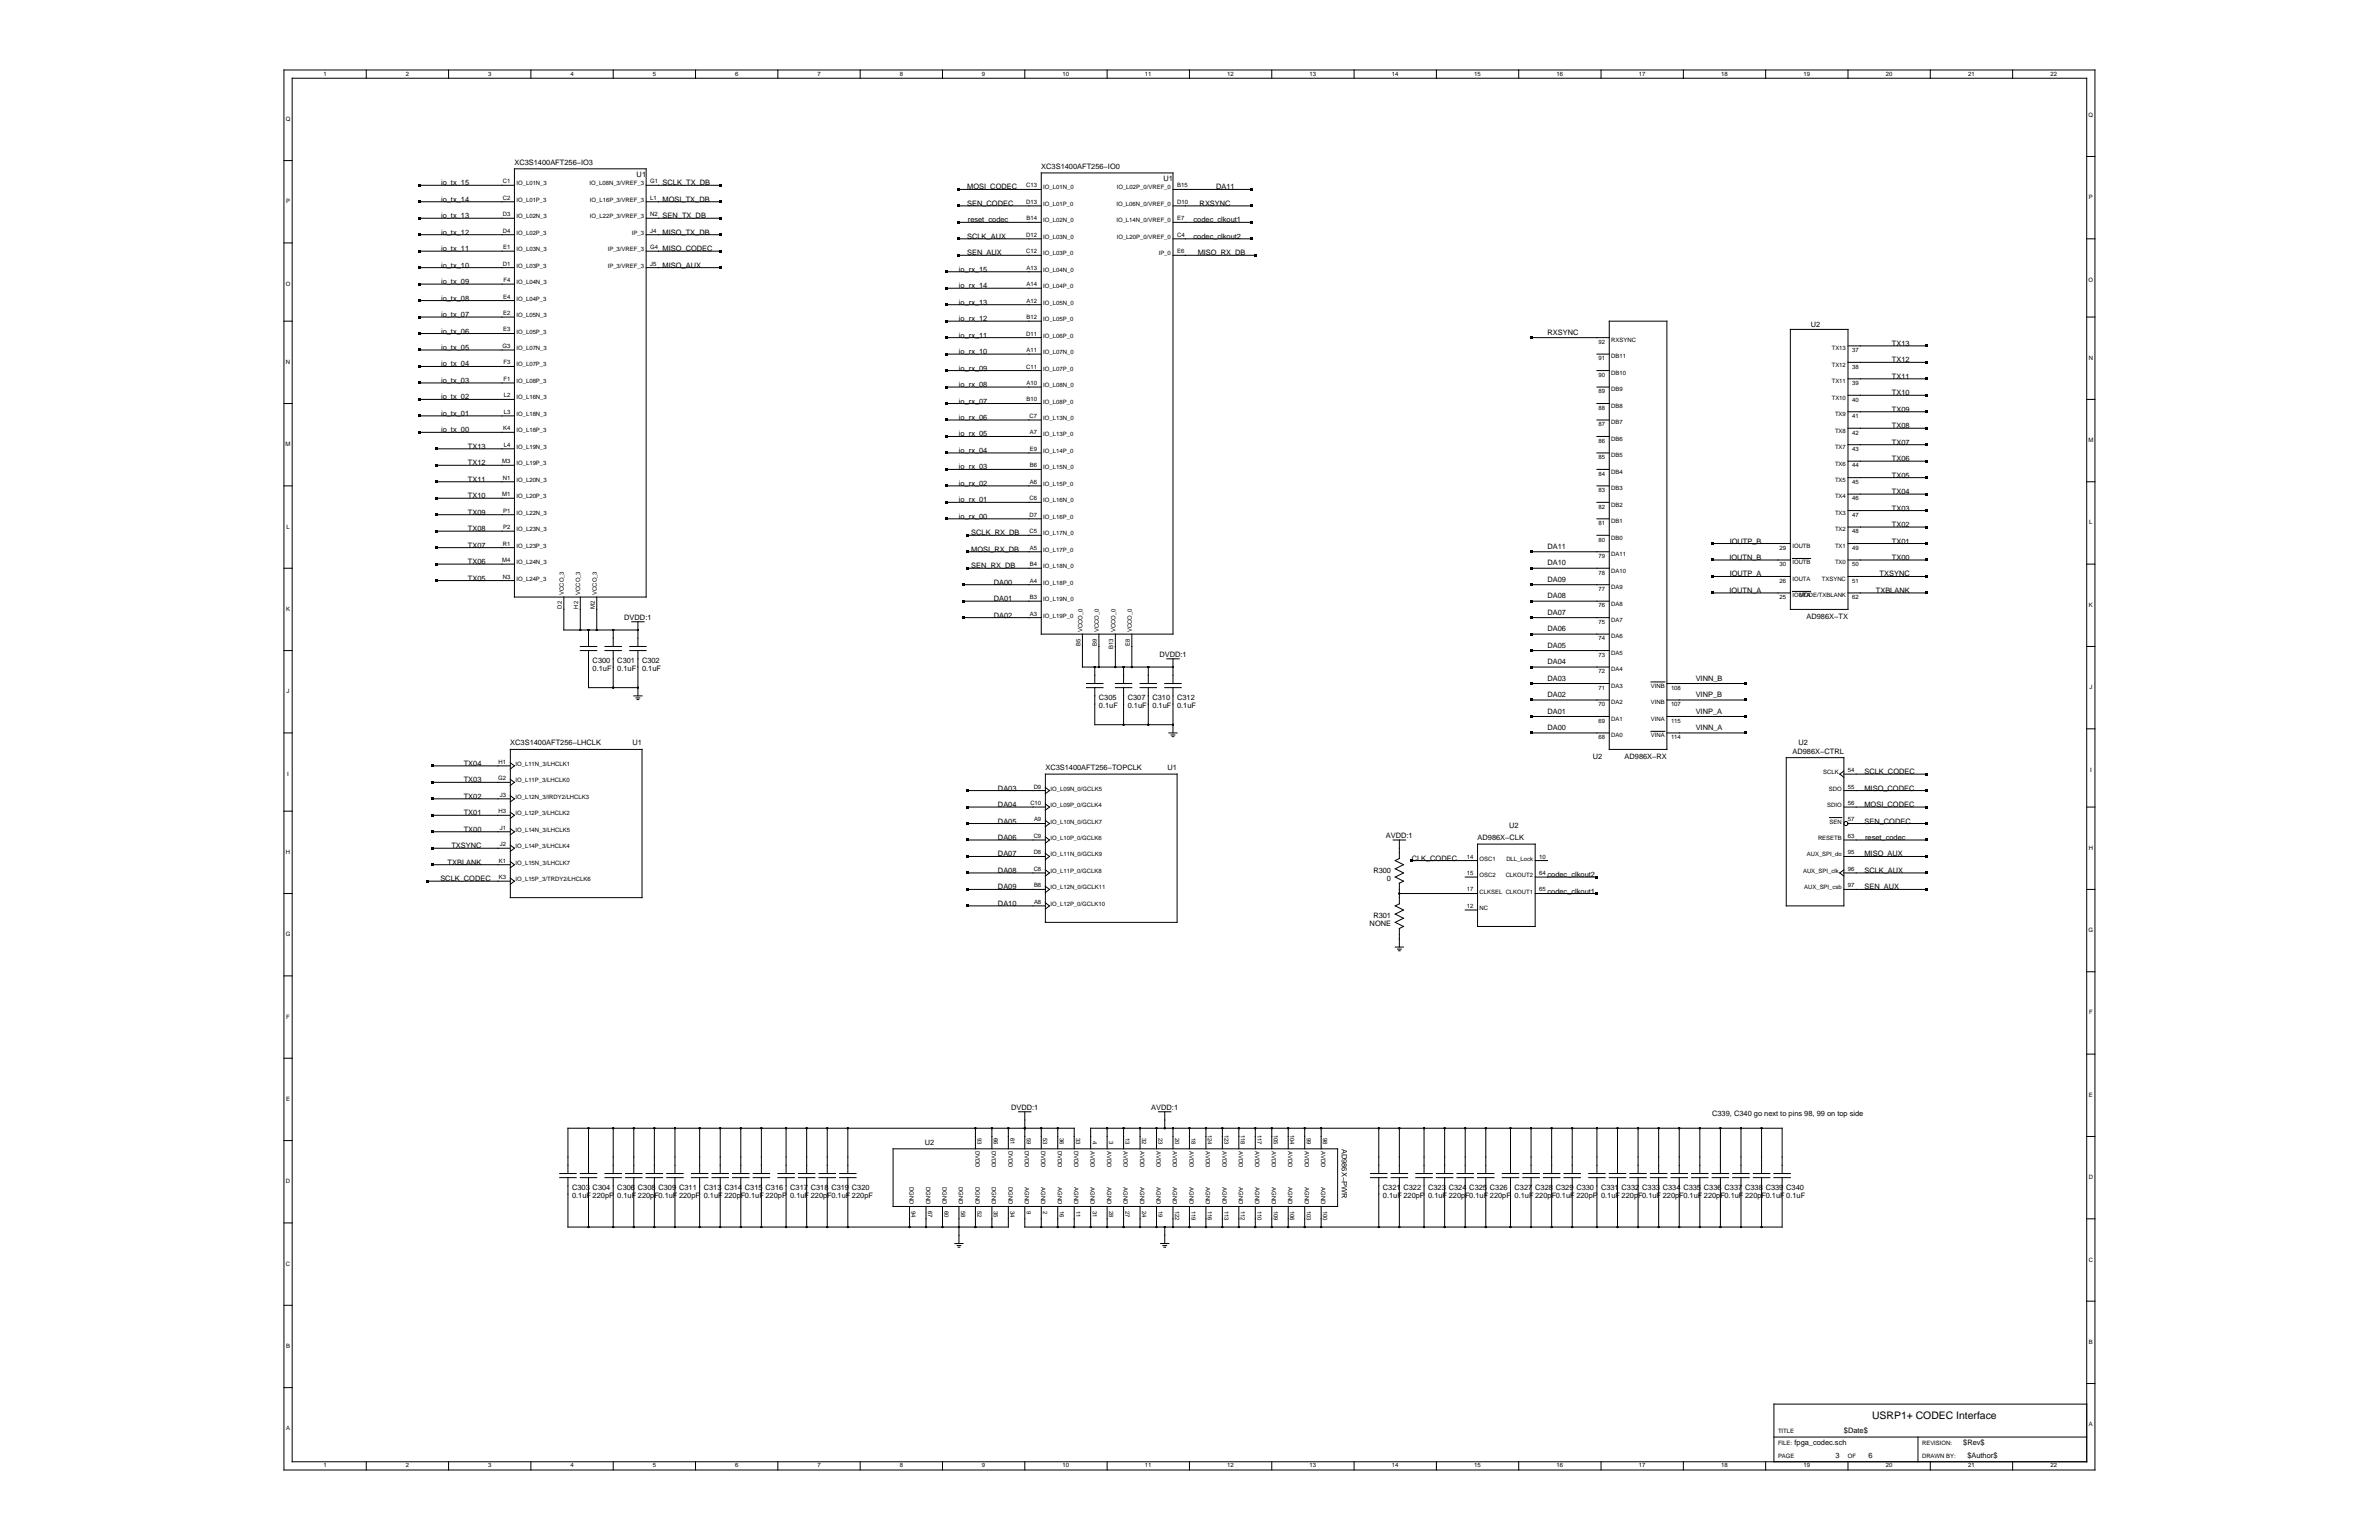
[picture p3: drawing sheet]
<svg xmlns="http://www.w3.org/2000/svg" width="432mm" height="279mm" viewBox="0 0 432 279" stroke-linecap="round" stroke-linejoin="round" font-family="sans-serif">
<defs><g id="words">
<text font-size="1.9" x="339.8" y="257.5">USRP1+ CODEC Interface</text>
<g font-size="1.3">
<text x="93.4" y="29.9">XC3S1400AFT256−IO3</text>
<text x="80.1" y="33.6">io_tx_15</text>
<text x="115.6" y="32.1">U1</text>
<text x="120.3" y="33.6">SCLK_TX_DB</text>
<text x="175.5" y="34.4">MOSI_CODEC</text>
<text x="189" y="30.6">XC3S1400AFT256−IO0</text>
<text x="211.2" y="32.9">U1</text>
<text x="220.7" y="34.4">DA11</text>
<text x="80.1" y="36.6">io_tx_14</text>
<text x="80.1" y="39.6">io_tx_13</text>
<text x="120.3" y="39.6">SEN_TX_DB</text>
<text x="120.3" y="36.6">MOSI_TX_DB</text>
<text x="175.5" y="37.4">SEN_CODEC</text>
<text x="175.7" y="40.3">reset_codec</text>
<text x="216.6" y="40.3">codec_clkout1</text>
<text x="217.7" y="37.4">RXSYNC</text>
<text x="80.1" y="45.6">io_tx_11</text>
<text x="80.1" y="42.6">io_tx_12</text>
<text x="120.3" y="42.6">MISO_TX_DB</text>
<text x="120.3" y="45.6">MISO_CODEC</text>
<text x="175.5" y="43.3">SCLK_AUX</text>
<text x="175.5" y="46.3">SEN_AUX</text>
<text x="216.6" y="43.3">codec_clkout2</text>
<text x="217.4" y="46.3">MISO_RX_DB</text>
<text x="80.1" y="48.6">io_tx_10</text>
<text x="80.1" y="51.5">io_tx_09</text>
<text x="120.3" y="48.6">MISO_AUX</text>
<text x="174.1" y="49.3">io_rx_15</text>
<text x="174.1" y="52.3">io_rx_14</text>
<text x="80.1" y="54.5">io_tx_08</text>
<text x="80.1" y="57.5">io_tx_07</text>
<text x="174.1" y="55.3">io_rx_13</text>
<text x="174.1" y="58.3">io_rx_12</text>
<text x="328.7" y="59.3">U2</text>
<text x="80.1" y="63.5">io_tx_05</text>
<text x="80.1" y="60.5">io_tx_06</text>
<text x="174.1" y="61.3">io_rx_11</text>
<text x="174.1" y="64.2">io_rx_10</text>
<text x="280.9" y="60.8">RXSYNC</text>
<text x="343.4" y="62.8">TX13</text>
<text x="343.4" y="65.7">TX12</text>
<text x="80.1" y="66.5">io_tx_04</text>
<text x="80.1" y="69.5">io_tx_03</text>
<text x="174.1" y="70.2">io_rx_08</text>
<text x="174.1" y="67.2">io_rx_09</text>
<text x="343.4" y="68.7">TX11</text>
<text x="343.4" y="71.7">TX10</text>
<text x="80.1" y="72.5">io_tx_02</text>
<text x="80.1" y="75.5">io_tx_01</text>
<text x="174.1" y="73.2">io_rx_07</text>
<text x="174.1" y="76.2">io_rx_06</text>
<text x="343.4" y="74.7">TX09</text>
<text x="343.4" y="77.7">TX08</text>
<text x="80.1" y="78.4">io_tx_00</text>
<text x="84.9" y="81.4">TX13</text>
<text x="174.1" y="79.2">io_rx_05</text>
<text x="174.1" y="82.2">io_rx_04</text>
<text x="343.4" y="80.7">TX07</text>
<text x="343.4" y="83.7">TX06</text>
<text x="84.9" y="84.4">TX12</text>
<text x="84.9" y="87.4">TX11</text>
<text x="174.1" y="88.2">io_rx_02</text>
<text x="174.1" y="85.2">io_rx_03</text>
<text x="343.4" y="86.7">TX05</text>
<text x="343.4" y="89.6">TX04</text>
<text x="84.9" y="90.4">TX10</text>
<text x="84.9" y="93.4">TX09</text>
<text x="174.1" y="94.1">io_rx_00</text>
<text x="174.1" y="91.1">io_rx_01</text>
<text x="343.4" y="92.6">TX03</text>
<text x="343.4" y="95.6">TX02</text>
<text x="84.9" y="96.4">TX08</text>
<text x="84.9" y="99.4">TX07</text>
<text x="176.3" y="97.1">SCLK_RX_DB</text>
<text x="176.3" y="100.1">MOSI_RX_DB</text>
<text x="280.9" y="99.6">DA11</text>
<text x="313.9" y="101.6">IOUTN_B</text>
<text x="314" y="98.6">IOUTP_B</text>
<text x="343.4" y="98.6">TX01</text>
<text x="343.4" y="101.6">TX00</text>
<text x="84.9" y="102.3">TX06</text>
<text x="84.9" y="105.3">TX05</text>
<text x="176.3" y="103.1">SEN_RX_DB</text>
<text x="180.4" y="106.1">DA00</text>
<text x="280.9" y="105.6">DA09</text>
<text x="280.9" y="102.6">DA10</text>
<text x="313.9" y="107.6">IOUTN_A</text>
<text x="314" y="104.6">IOUTP_A</text>
<text x="340.5" y="107.6">TXBLANK</text>
<text x="341.2" y="104.6">TXSYNC</text>
<text x="113.3" y="112.4">DVDD:1</text>
<text x="180.4" y="109.1">DA01</text>
<text x="180.4" y="112.1">DA02</text>
<text x="280.9" y="111.6">DA07</text>
<text x="280.9" y="108.6">DA08</text>
<text x="327.9" y="112.3">AD986X−TX</text>
<text x="210.4" y="119.2">DVDD:1</text>
<text x="280.9" y="117.5">DA05</text>
<text x="280.9" y="114.5">DA06</text>
<text x="107.6" y="120.3">C300</text>
<text x="107.6" y="121.8">0.1uF</text>
<text x="112" y="120.3">C301</text>
<text x="112" y="121.8">0.1uF</text>
<text x="116.5" y="120.3">C302</text>
<text x="116.5" y="121.8">0.1uF</text>
<text x="280.9" y="123.5">DA03</text>
<text x="280.9" y="120.5">DA04</text>
<text x="307.8" y="123.5">VINN_B</text>
<text x="199.5" y="127">C305</text>
<text x="199.5" y="128.5">0.1uF</text>
<text x="204.7" y="127">C307</text>
<text x="204.7" y="128.5">0.1uF</text>
<text x="209.2" y="127">C310</text>
<text x="209.2" y="128.5">0.1uF</text>
<text x="213.6" y="127">C312</text>
<text x="213.6" y="128.5">0.1uF</text>
<text x="280.9" y="129.5">DA01</text>
<text x="280.9" y="126.5">DA02</text>
<text x="307.8" y="129.5">VINP_A</text>
<text x="307.8" y="126.5">VINP_B</text>
<text x="92.6" y="135.2">XC3S1400AFT256−LHCLK</text>
<text x="114.8" y="135.2">U1</text>
<text x="280.9" y="132.5">DA00</text>
<text x="289.1" y="137.7">U2</text>
<text x="294.9" y="137.7">AD986X−RX</text>
<text x="307.8" y="132.5">VINN_A</text>
<text x="325.3" y="136.7">AD986X−CTRL</text>
<text x="326.5" y="135.2">U2</text>
<text x="84.2" y="139">TX04</text>
<text x="84.2" y="141.9">TX03</text>
<text x="181.1" y="143.4">DA03</text>
<text x="189.7" y="139.7">XC3S1400AFT256−TOPCLK</text>
<text x="211.9" y="139.7">U1</text>
<text x="338.4" y="140.4">SCLK_CODEC</text>
<text x="338.4" y="143.4">MISO_CODEC</text>
<text x="84.2" y="144.9">TX02</text>
<text x="84.2" y="147.9">TX01</text>
<text x="181.1" y="146.4">DA04</text>
<text x="181.1" y="149.4">DA05</text>
<text x="338.4" y="149.4">SEN_CODEC</text>
<text x="338.4" y="146.4">MOSI_CODEC</text>
<text x="81.9" y="153.9">TXSYNC</text>
<text x="84.2" y="150.9">TX00</text>
<text x="181.1" y="152.4">DA06</text>
<text x="181.1" y="155.4">DA07</text>
<text x="251.6" y="152">AVDD:1</text>
<text x="268.2" y="152.4">AD986X−CLK</text>
<text x="273.9" y="150.2">U2</text>
<text x="338.4" y="155.4">MISO_AUX</text>
<text x="338.5" y="152.4">reset_codec</text>
<text x="79.9" y="159.9">SCLK_CODEC</text>
<text x="81.2" y="156.9">TXBLANK</text>
<text x="181.1" y="158.4">DA08</text>
<text x="181.1" y="161.4">DA09</text>
<text x="249.3" y="158.4">R300</text>
<text x="251.7" y="159.9">0</text>
<text x="256.2" y="156.1">CLK_CODEC</text>
<text x="280.9" y="159.1">codec_clkout2</text>
<text x="338.4" y="158.4">SCLK_AUX</text>
<text x="338.4" y="161.4">SEN_AUX</text>
<text x="181.1" y="164.4">DA10</text>
<text x="249.3" y="166.6">R301</text>
<text x="280.9" y="162.1">codec_clkout1</text>
<text x="248.6" y="168.1">NONE</text>
<text x="183.5" y="201.3">DVDD:1</text>
<text x="209" y="201.3">AVDD:1</text>
<text x="310.8" y="202.5">C339, C340 go next to pins 98, 99 on top side</text>
<text x="167.8" y="207.7">U2</text>
<text x="243.5" y="208.4" transform="rotate(90 243.5 208.4)">AD986X−PWR</text>
<text x="103.8" y="215.9">C303 C304</text>
<text x="112" y="215.9">C306 C308 C309 C311</text>
<text x="127.7" y="215.9">C313 C314 C315 C316</text>
<text x="143.4" y="215.9">C317 C318 C319 C320</text>
<text x="251" y="215.9">C321 C322</text>
<text x="259.2" y="215.9">C323 C324 C325 C326</text>
<text x="274.9" y="215.9">C327 C328 C329 C330</text>
<text x="290.6" y="215.9">C331 C332 C333 C334 C335 C336 C337 C338 C339 C340</text>
<text x="103.8" y="217.4">0.1uF 220pF</text>
<text x="112" y="217.4">0.1uF 220pF0.1uF 220pF</text>
<text x="127.7" y="217.4">0.1uF 220pF0.1uF 220pF</text>
<text x="143.4" y="217.4">0.1uF 220pF0.1uF 220pF</text>
<text x="251" y="217.4">0.1uF 220pF</text>
<text x="259.2" y="217.4">0.1uF 220pF0.1uF 220pF</text>
<text x="274.9" y="217.4">0.1uF 220pF0.1uF 220pF</text>
<text x="290.6" y="217.4">0.1uF 220pF0.1uF 220pF0.1uF 220pF0.1uF 220pF0.1uF 0.1uF</text>
<text x="325.7" y="262.2">fpga_codec.sch</text>
<text x="334.7" y="260">$Date$</text>
<text x="356.3" y="262.2">$Rev$</text>
<text x="333.2" y="264.5">3</text>
<text x="339.2" y="264.5">6</text>
<text x="357.1" y="264.5">$Author$</text>
</g>
<g font-size="1.1">
<text x="58.7" y="13.7">1</text>
<text x="73.6" y="13.7">2</text>
<text x="88.6" y="13.7">3</text>
<text x="103.5" y="13.7">4</text>
<text x="118.5" y="13.7">5</text>
<text x="133.4" y="13.7">6</text>
<text x="148.4" y="13.7">7</text>
<text x="163.3" y="13.7">8</text>
<text x="178.2" y="13.7">9</text>
<text x="192.9" y="13.7">10</text>
<text x="207.8" y="13.7">11</text>
<text x="222.8" y="13.7">12</text>
<text x="237.7" y="13.7">13</text>
<text x="252.6" y="13.7">14</text>
<text x="267.6" y="13.7">15</text>
<text x="282.5" y="13.7">16</text>
<text x="297.5" y="13.7">17</text>
<text x="312.4" y="13.7">18</text>
<text x="327.3" y="13.7">19</text>
<text x="342.3" y="13.7">20</text>
<text x="357.2" y="13.7">21</text>
<text x="372.2" y="13.7">22</text>
<text x="51.9" y="22">Q</text>
<text x="379.1" y="21.2">Q</text>
<text x="91.2" y="33.2">C1</text>
<text x="93.7" y="33.6">IO_L01N_3</text>
<text x="107" y="33.6">IO_L08N_3/VREF_3</text>
<text x="118" y="33.2">G1</text>
<text x="186.3" y="34">C13</text>
<text x="189.4" y="34.4">IO_L01N_0</text>
<text x="202.7" y="34.4">IO_L02P_0/VREF_0</text>
<text x="213.6" y="34">B15</text>
<text x="51.9" y="36.9">P</text>
<text x="91.2" y="36.2">C2</text>
<text x="91.2" y="39.2">D3</text>
<text x="93.7" y="36.6">IO_L01P_3</text>
<text x="93.7" y="39.6">IO_L02N_3</text>
<text x="107.1" y="36.6">IO_L16P_3/VREF_3</text>
<text x="107.1" y="39.6">IO_L22P_3/VREF_3</text>
<text x="118" y="36.2">L1</text>
<text x="118" y="39.2">N2</text>
<text x="186.3" y="37">D13</text>
<text x="186.3" y="40">B14</text>
<text x="189.4" y="37.4">IO_L01P_0</text>
<text x="189.4" y="40.3">IO_L02N_0</text>
<text x="202.6" y="37.4">IO_L06N_0/VREF_0</text>
<text x="202.6" y="40.3">IO_L14N_0/VREF_0</text>
<text x="213.6" y="37">D10</text>
<text x="213.6" y="40">E7</text>
<text x="379.1" y="36.1">P</text>
<text x="91.2" y="42.2">D4</text>
<text x="91.3" y="45.2">E1</text>
<text x="93.7" y="42.6">IO_L02P_3</text>
<text x="93.7" y="45.6">IO_L03N_3</text>
<text x="110.3" y="45.6">IP_3/VREF_3</text>
<text x="114.7" y="42.6">IP_3</text>
<text x="118" y="42.2">J4</text>
<text x="118" y="45.2">G4</text>
<text x="186.3" y="43">D12</text>
<text x="186.3" y="45.9">C12</text>
<text x="189.4" y="43.3">IO_L03N_0</text>
<text x="189.4" y="46.3">IO_L03P_0</text>
<text x="202.7" y="43.3">IO_L20P_0/VREF_0</text>
<text x="210.3" y="46.3">IP_0</text>
<text x="213.6" y="43">C4</text>
<text x="213.6" y="45.9">E6</text>
<text x="51.9" y="51.8">O</text>
<text x="91.2" y="48.2">D1</text>
<text x="91.4" y="51.2">F4</text>
<text x="93.7" y="51.5">IO_L04N_3</text>
<text x="93.7" y="48.6">IO_L03P_3</text>
<text x="110.3" y="48.6">IP_3/VREF_3</text>
<text x="118" y="48.2">J5</text>
<text x="186.3" y="48.9">A13</text>
<text x="186.3" y="51.9">A14</text>
<text x="189.4" y="49.3">IO_L04N_0</text>
<text x="189.4" y="52.3">IO_L04P_0</text>
<text x="379.1" y="51.1">O</text>
<text x="91.3" y="54.2">E4</text>
<text x="91.3" y="57.1">E2</text>
<text x="93.7" y="54.5">IO_L04P_3</text>
<text x="93.7" y="57.5">IO_L05N_3</text>
<text x="186.3" y="54.9">A12</text>
<text x="186.3" y="57.9">B12</text>
<text x="189.4" y="55.3">IO_L05N_0</text>
<text x="189.4" y="58.3">IO_L05P_0</text>
<text x="91.2" y="63.1">G3</text>
<text x="91.3" y="60.1">E3</text>
<text x="93.7" y="60.5">IO_L05P_3</text>
<text x="93.7" y="63.5">IO_L07N_3</text>
<text x="186.3" y="60.9">D11</text>
<text x="186.3" y="63.9">A11</text>
<text x="189.4" y="61.3">IO_L06P_0</text>
<text x="189.4" y="64.2">IO_L07N_0</text>
<text x="290.1" y="65.4">91</text>
<text x="290.1" y="62.4">92</text>
<text x="292.5" y="65">DB11</text>
<text x="292.5" y="62.1">RXSYNC</text>
<text x="332.5" y="63.5">TX13</text>
<text x="336.2" y="63.9">37</text>
<text x="379.1" y="65.3">N</text>
<text x="51.9" y="66">N</text>
<text x="91.4" y="66.1">F3</text>
<text x="91.4" y="69.1">F1</text>
<text x="93.7" y="66.5">IO_L07P_3</text>
<text x="93.7" y="69.5">IO_L08P_3</text>
<text x="186.3" y="66.9">C11</text>
<text x="186.3" y="69.8">A10</text>
<text x="189.4" y="67.2">IO_L07P_0</text>
<text x="189.4" y="70.2">IO_L08N_0</text>
<text x="290.1" y="71.4">89</text>
<text x="290.1" y="68.4">90</text>
<text x="292.5" y="71">DB9</text>
<text x="292.5" y="68">DB10</text>
<text x="332.5" y="69.5">TX11</text>
<text x="332.5" y="66.5">TX12</text>
<text x="336.2" y="69.9">39</text>
<text x="336.2" y="66.9">38</text>
<text x="91.4" y="72.1">L2</text>
<text x="91.4" y="75.1">L3</text>
<text x="93.7" y="72.5">IO_L16N_3</text>
<text x="93.7" y="75.5">IO_L18N_3</text>
<text x="186.3" y="72.8">B10</text>
<text x="186.9" y="75.8">C7</text>
<text x="189.4" y="76.2">IO_L13N_0</text>
<text x="189.4" y="73.2">IO_L08P_0</text>
<text x="290.1" y="77.3">87</text>
<text x="290.1" y="74.4">88</text>
<text x="292.5" y="77">DB7</text>
<text x="292.5" y="74">DB8</text>
<text x="332.5" y="72.5">TX10</text>
<text x="333.1" y="75.5">TX9</text>
<text x="336.2" y="75.8">41</text>
<text x="336.2" y="72.9">40</text>
<text x="51.8" y="81">M</text>
<text x="91.3" y="78.1">K4</text>
<text x="91.4" y="81.1">L4</text>
<text x="93.7" y="78.4">IO_L18P_3</text>
<text x="93.7" y="81.4">IO_L19N_3</text>
<text x="186.9" y="78.8">A7</text>
<text x="186.9" y="81.8">E9</text>
<text x="189.4" y="79.2">IO_L13P_0</text>
<text x="189.4" y="82.2">IO_L14P_0</text>
<text x="290.1" y="83.3">85</text>
<text x="290.1" y="80.3">86</text>
<text x="292.5" y="83">DB5</text>
<text x="292.5" y="80">DB6</text>
<text x="333.1" y="81.5">TX7</text>
<text x="333.1" y="78.5">TX8</text>
<text x="336.2" y="81.8">43</text>
<text x="336.2" y="78.8">42</text>
<text x="379" y="80.2">M</text>
<text x="91.1" y="84">M3</text>
<text x="91.2" y="87">N1</text>
<text x="93.7" y="87.4">IO_L20N_3</text>
<text x="93.7" y="84.4">IO_L19P_3</text>
<text x="186.9" y="84.8">B6</text>
<text x="186.9" y="87.8">A6</text>
<text x="189.4" y="85.2">IO_L15N_0</text>
<text x="189.4" y="88.2">IO_L15P_0</text>
<text x="290.1" y="89.3">83</text>
<text x="290.1" y="86.3">84</text>
<text x="292.5" y="88.9">DB3</text>
<text x="292.5" y="86">DB4</text>
<text x="333.1" y="87.4">TX5</text>
<text x="333.1" y="84.5">TX6</text>
<text x="336.2" y="87.8">45</text>
<text x="336.2" y="84.8">44</text>
<text x="52" y="95.9">L</text>
<text x="91.1" y="90">M1</text>
<text x="91.3" y="93">P1</text>
<text x="91.3" y="96">P2</text>
<text x="93.7" y="93.4">IO_L22N_3</text>
<text x="93.7" y="90.4">IO_L20P_3</text>
<text x="186.9" y="90.8">C6</text>
<text x="186.9" y="93.8">D7</text>
<text x="189.4" y="91.1">IO_L16N_0</text>
<text x="189.4" y="94.1">IO_L16P_0</text>
<text x="290.1" y="95.3">81</text>
<text x="290.1" y="92.3">82</text>
<text x="292.5" y="94.9">DB1</text>
<text x="292.5" y="91.9">DB2</text>
<text x="333.1" y="93.4">TX3</text>
<text x="333.1" y="90.4">TX4</text>
<text x="336.2" y="93.8">47</text>
<text x="336.2" y="90.8">46</text>
<text x="379.2" y="95.2">L</text>
<text x="91.1" y="102">M4</text>
<text x="91.2" y="99">R1</text>
<text x="93.7" y="96.4">IO_L23N_3</text>
<text x="93.7" y="99.4">IO_L23P_3</text>
<text x="186.9" y="96.7">C5</text>
<text x="186.9" y="99.7">A5</text>
<text x="189.4" y="97.1">IO_L17N_0</text>
<text x="189.4" y="100.1">IO_L17P_0</text>
<text x="290.1" y="101.2">79</text>
<text x="290.1" y="98.3">80</text>
<text x="292.5" y="100.9">DA11</text>
<text x="292.5" y="97.9">DB0</text>
<text x="323" y="99.8">29</text>
<text x="325.3" y="99.4">IOUTB</text>
<text x="333.1" y="99.4">TX1</text>
<text x="333.1" y="96.4">TX2</text>
<text x="336.2" y="99.8">49</text>
<text x="336.2" y="96.8">48</text>
<text x="91.2" y="105">N3</text>
<text x="93.7" y="105.3">IO_L24P_3</text>
<text x="93.7" y="102.3">IO_L24N_3</text>
<text x="102.3" y="107.9" transform="rotate(-90 102.3 107.9)">VCCO_3</text>
<text x="105.3" y="107.9" transform="rotate(-90 105.3 107.9)">VCCO_3</text>
<text x="108.3" y="107.9" transform="rotate(-90 108.3 107.9)">VCCO_3</text>
<text x="186.9" y="102.7">B4</text>
<text x="186.9" y="105.7">A4</text>
<text x="189.4" y="103.1">IO_L18N_0</text>
<text x="189.4" y="106.1">IO_L18P_0</text>
<text x="290.1" y="107.2">77</text>
<text x="290.1" y="104.2">78</text>
<text x="292.5" y="106.9">DA9</text>
<text x="292.5" y="103.9">DA10</text>
<text x="323" y="105.7">26</text>
<text x="323" y="102.7">30</text>
<text x="325.3" y="105.4">IOUTA</text>
<text x="325.3" y="102.4">IOUTB</text>
<text x="330.7" y="105.4">TXSYNC</text>
<text x="333.1" y="102.4">TX0</text>
<text x="336.2" y="105.7">51</text>
<text x="336.2" y="102.7">50</text>
<text x="51.9" y="110.8">K</text>
<text x="102" y="110.4" transform="rotate(-90 102 110.4)">D2</text>
<text x="105" y="110.4" transform="rotate(-90 105 110.4)">H2</text>
<text x="107.9" y="110.6" transform="rotate(-90 107.9 110.6)">M2</text>
<text x="186.9" y="108.7">B3</text>
<text x="186.9" y="111.7">A3</text>
<text x="189.4" y="109.1">IO_L19N_0</text>
<text x="189.4" y="112.1">IO_L19P_0</text>
<text x="290.1" y="113.2">75</text>
<text x="290.1" y="110.2">76</text>
<text x="292.5" y="112.8">DA7</text>
<text x="292.5" y="109.9">DA8</text>
<text x="323" y="108.7">25</text>
<text x="325.3" y="108.4">IOUTA</text>
<text x="326.6" y="108.4">MODE/TXBLANK</text>
<text x="336.2" y="108.7">62</text>
<text x="379.1" y="110.1">K</text>
<text x="196.1" y="117.1" transform="rotate(-90 196.1 117.1)">B5</text>
<text x="196.5" y="114.7" transform="rotate(-90 196.5 114.7)">VCCO_0</text>
<text x="199.1" y="117.1" transform="rotate(-90 199.1 117.1)">B9</text>
<text x="199.5" y="114.7" transform="rotate(-90 199.5 114.7)">VCCO_0</text>
<text x="202.1" y="117.7" transform="rotate(-90 202.1 117.7)">B13</text>
<text x="202.4" y="114.7" transform="rotate(-90 202.4 114.7)">VCCO_0</text>
<text x="205.1" y="117.1" transform="rotate(-90 205.1 117.1)">E8</text>
<text x="205.4" y="114.7" transform="rotate(-90 205.4 114.7)">VCCO_0</text>
<text x="290.1" y="119.2">73</text>
<text x="290.1" y="116.2">74</text>
<text x="292.5" y="118.8">DA5</text>
<text x="292.5" y="115.8">DA6</text>
<text x="52" y="125.8">J</text>
<text x="290.1" y="125.2">71</text>
<text x="290.1" y="122.2">72</text>
<text x="292.5" y="124.8">DA3</text>
<text x="292.5" y="121.8">DA4</text>
<text x="299.7" y="124.8">VINB</text>
<text x="303.3" y="125.2">108</text>
<text x="379.2" y="125">J</text>
<text x="290.1" y="131.1">69</text>
<text x="290.1" y="128.1">70</text>
<text x="292.5" y="130.8">DA1</text>
<text x="292.5" y="127.8">DA2</text>
<text x="299.7" y="130.8">VINA</text>
<text x="299.7" y="127.8">VINB</text>
<text x="303.3" y="131.1">115</text>
<text x="303.3" y="128.1">107</text>
<text x="290.1" y="134.1">68</text>
<text x="292.5" y="133.8">DA0</text>
<text x="299.7" y="133.8">VINA</text>
<text x="303.3" y="134.1">114</text>
<text x="52.1" y="140.7">I</text>
<text x="90.4" y="141.6">G2</text>
<text x="90.5" y="138.6">H1</text>
<text x="93.6" y="139">IO_L11N_3/LHCLK1</text>
<text x="93.6" y="141.9">IO_L11P_3/LHCLK0</text>
<text x="187.6" y="143.1">D9</text>
<text x="190.7" y="143.4">IO_L09N_0/GCLK5</text>
<text x="330.9" y="140.4">SCLK</text>
<text x="332" y="143.4">SDO</text>
<text x="335.4" y="140.1">54</text>
<text x="335.4" y="143.1">55</text>
<text x="379.3" y="140">I</text>
<text x="90.5" y="147.5">H3</text>
<text x="90.7" y="144.6">J3</text>
<text x="93.6" y="147.9">IO_L12P_3/LHCLK2</text>
<text x="93.6" y="144.9">IO_L12N_3/IRDY2/LHCLK3</text>
<text x="187" y="146">C10</text>
<text x="187.7" y="149">A9</text>
<text x="190.7" y="149.4">IO_L10N_0/GCLK7</text>
<text x="190.7" y="146.4">IO_L09P_0/GCLK4</text>
<text x="331.7" y="146.4">SDIO</text>
<text x="332.1" y="149.4">SEN</text>
<text x="335.4" y="146">56</text>
<text x="335.4" y="149">57</text>
<text x="51.9" y="154.9">H</text>
<text x="90.7" y="150.5">J1</text>
<text x="90.7" y="153.5">J2</text>
<text x="93.6" y="150.9">IO_L14N_3/LHCLK5</text>
<text x="93.6" y="153.9">IO_L14P_3/LHCLK4</text>
<text x="187.6" y="152">C9</text>
<text x="187.6" y="155">D8</text>
<text x="190.7" y="152.4">IO_L10P_0/GCLK6</text>
<text x="190.7" y="155.4">IO_L11N_0/GCLK9</text>
<text x="266.2" y="155.8">14</text>
<text x="279.4" y="155.8">10</text>
<text x="327.9" y="155.4">AUX_SPI_do</text>
<text x="330" y="152.4">RESETB</text>
<text x="335.4" y="152">63</text>
<text x="335.4" y="155">95</text>
<text x="379.1" y="154.2">H</text>
<text x="90.6" y="156.5">K1</text>
<text x="90.6" y="159.5">K3</text>
<text x="93.6" y="156.9">IO_L15N_3/LHCLK7</text>
<text x="93.6" y="159.9">IO_L15P_3/TRDY2/LHCLK6</text>
<text x="187.6" y="158">C8</text>
<text x="187.7" y="161">B8</text>
<text x="190.7" y="158.4">IO_L11P_0/GCLK8</text>
<text x="190.7" y="161.4">IO_L12N_0/GCLK11</text>
<text x="266.2" y="158.8">15</text>
<text x="266.2" y="161.7">17</text>
<text x="268.6" y="156.1">OSC1</text>
<text x="268.6" y="159.1">OSC2</text>
<text x="273.3" y="159.1">CLKOUT2</text>
<text x="273.4" y="156.1">DLL_Lock</text>
<text x="279.4" y="158.8">64</text>
<text x="279.4" y="161.7">65</text>
<text x="327.3" y="158.4">AUX_SPI_clk</text>
<text x="327.5" y="161.4">AUX_SPI_csb</text>
<text x="335.4" y="158">96</text>
<text x="335.4" y="161">97</text>
<text x="187.7" y="164">A8</text>
<text x="190.7" y="164.4">IO_L12P_0/GCLK10</text>
<text x="266.2" y="164.7">12</text>
<text x="268.6" y="162.1">CLKSEL CLKOUT1</text>
<text x="268.6" y="165.1">NC</text>
<text x="51.9" y="169.9">G</text>
<text x="379.1" y="169.1">G</text>
<text x="52" y="184.8">F</text>
<text x="379.2" y="184.1">F</text>
<text x="51.9" y="199.7">E</text>
<text x="379.1" y="199">E</text>
<text x="177" y="208.8" transform="rotate(90 177 208.8)">DVDD</text>
<text x="177.4" y="206.5" transform="rotate(90 177.4 206.5)">93</text>
<text x="180" y="208.8" transform="rotate(90 180 208.8)">DVDD</text>
<text x="180.4" y="206.5" transform="rotate(90 180.4 206.5)">66</text>
<text x="183" y="208.8" transform="rotate(90 183 208.8)">DVDD</text>
<text x="183.4" y="206.5" transform="rotate(90 183.4 206.5)">61</text>
<text x="186" y="208.8" transform="rotate(90 186 208.8)">DVDD</text>
<text x="186.4" y="206.5" transform="rotate(90 186.4 206.5)">59</text>
<text x="189" y="208.8" transform="rotate(90 189 208.8)">DVDD</text>
<text x="189.4" y="206.5" transform="rotate(90 189.4 206.5)">53</text>
<text x="192" y="208.8" transform="rotate(90 192 208.8)">DVDD</text>
<text x="192.4" y="206.5" transform="rotate(90 192.4 206.5)">36</text>
<text x="195" y="208.8" transform="rotate(90 195 208.8)">DVDD</text>
<text x="195.3" y="206.5" transform="rotate(90 195.3 206.5)">33</text>
<text x="198" y="208.8" transform="rotate(90 198 208.8)">AVDD</text>
<text x="198.3" y="207.1" transform="rotate(90 198.3 207.1)">4</text>
<text x="200.9" y="208.8" transform="rotate(90 200.9 208.8)">AVDD</text>
<text x="201.3" y="207.1" transform="rotate(90 201.3 207.1)">3</text>
<text x="203.9" y="208.8" transform="rotate(90 203.9 208.8)">AVDD</text>
<text x="204.3" y="206.5" transform="rotate(90 204.3 206.5)">13</text>
<text x="206.9" y="208.8" transform="rotate(90 206.9 208.8)">AVDD</text>
<text x="207.3" y="206.5" transform="rotate(90 207.3 206.5)">32</text>
<text x="209.9" y="208.8" transform="rotate(90 209.9 208.8)">AVDD</text>
<text x="210.3" y="206.5" transform="rotate(90 210.3 206.5)">23</text>
<text x="212.9" y="208.8" transform="rotate(90 212.9 208.8)">AVDD</text>
<text x="213.3" y="206.5" transform="rotate(90 213.3 206.5)">20</text>
<text x="215.9" y="208.8" transform="rotate(90 215.9 208.8)">AVDD</text>
<text x="216.3" y="206.5" transform="rotate(90 216.3 206.5)">18</text>
<text x="218.9" y="208.8" transform="rotate(90 218.9 208.8)">AVDD</text>
<text x="219.3" y="205.9" transform="rotate(90 219.3 205.9)">124</text>
<text x="221.9" y="208.8" transform="rotate(90 221.9 208.8)">AVDD</text>
<text x="222.2" y="205.9" transform="rotate(90 222.2 205.9)">123</text>
<text x="224.9" y="208.8" transform="rotate(90 224.9 208.8)">AVDD</text>
<text x="225.2" y="205.9" transform="rotate(90 225.2 205.9)">118</text>
<text x="227.8" y="208.8" transform="rotate(90 227.8 208.8)">AVDD</text>
<text x="228.2" y="205.9" transform="rotate(90 228.2 205.9)">117</text>
<text x="230.8" y="208.8" transform="rotate(90 230.8 208.8)">AVDD</text>
<text x="231.2" y="205.9" transform="rotate(90 231.2 205.9)">105</text>
<text x="233.8" y="208.8" transform="rotate(90 233.8 208.8)">AVDD</text>
<text x="234.2" y="205.9" transform="rotate(90 234.2 205.9)">104</text>
<text x="236.8" y="208.8" transform="rotate(90 236.8 208.8)">AVDD</text>
<text x="237.2" y="206.5" transform="rotate(90 237.2 206.5)">99</text>
<text x="239.8" y="208.8" transform="rotate(90 239.8 208.8)">AVDD</text>
<text x="240.2" y="206.5" transform="rotate(90 240.2 206.5)">98</text>
<text x="51.9" y="214.7">D</text>
<text x="165.1" y="215.3" transform="rotate(90 165.1 215.3)">DGND</text>
<text x="168.1" y="215.3" transform="rotate(90 168.1 215.3)">DGND</text>
<text x="171.1" y="215.3" transform="rotate(90 171.1 215.3)">DGND</text>
<text x="174.1" y="215.3" transform="rotate(90 174.1 215.3)">DGND</text>
<text x="177" y="215.3" transform="rotate(90 177 215.3)">DGND</text>
<text x="180" y="215.3" transform="rotate(90 180 215.3)">DGND</text>
<text x="183" y="215.3" transform="rotate(90 183 215.3)">DGND</text>
<text x="186" y="215.4" transform="rotate(90 186 215.4)">AGND</text>
<text x="189" y="215.4" transform="rotate(90 189 215.4)">AGND</text>
<text x="192" y="215.4" transform="rotate(90 192 215.4)">AGND</text>
<text x="195" y="215.4" transform="rotate(90 195 215.4)">AGND</text>
<text x="198" y="215.4" transform="rotate(90 198 215.4)">AGND</text>
<text x="200.9" y="215.4" transform="rotate(90 200.9 215.4)">AGND</text>
<text x="203.9" y="215.4" transform="rotate(90 203.9 215.4)">AGND</text>
<text x="206.9" y="215.4" transform="rotate(90 206.9 215.4)">AGND</text>
<text x="209.9" y="215.4" transform="rotate(90 209.9 215.4)">AGND</text>
<text x="212.9" y="215.4" transform="rotate(90 212.9 215.4)">AGND</text>
<text x="215.9" y="215.4" transform="rotate(90 215.9 215.4)">AGND</text>
<text x="218.9" y="215.4" transform="rotate(90 218.9 215.4)">AGND</text>
<text x="221.9" y="215.4" transform="rotate(90 221.9 215.4)">AGND</text>
<text x="224.9" y="215.4" transform="rotate(90 224.9 215.4)">AGND</text>
<text x="227.8" y="215.4" transform="rotate(90 227.8 215.4)">AGND</text>
<text x="230.8" y="215.4" transform="rotate(90 230.8 215.4)">AGND</text>
<text x="233.8" y="215.4" transform="rotate(90 233.8 215.4)">AGND</text>
<text x="236.8" y="215.4" transform="rotate(90 236.8 215.4)">AGND</text>
<text x="239.8" y="215.4" transform="rotate(90 239.8 215.4)">AGND</text>
<text x="379.1" y="213.9">D</text>
<text x="165.5" y="219.6" transform="rotate(90 165.5 219.6)">94</text>
<text x="168.5" y="219.6" transform="rotate(90 168.5 219.6)">67</text>
<text x="171.4" y="219.6" transform="rotate(90 171.4 219.6)">60</text>
<text x="174.4" y="219.6" transform="rotate(90 174.4 219.6)">58</text>
<text x="177.4" y="219.6" transform="rotate(90 177.4 219.6)">52</text>
<text x="180.4" y="219.6" transform="rotate(90 180.4 219.6)">35</text>
<text x="183.4" y="219.6" transform="rotate(90 183.4 219.6)">34</text>
<text x="186.4" y="219.6" transform="rotate(90 186.4 219.6)">9</text>
<text x="189.4" y="219.6" transform="rotate(90 189.4 219.6)">2</text>
<text x="192.4" y="219.6" transform="rotate(90 192.4 219.6)">16</text>
<text x="195.3" y="219.6" transform="rotate(90 195.3 219.6)">11</text>
<text x="198.3" y="219.6" transform="rotate(90 198.3 219.6)">31</text>
<text x="201.3" y="219.6" transform="rotate(90 201.3 219.6)">28</text>
<text x="204.3" y="219.6" transform="rotate(90 204.3 219.6)">27</text>
<text x="207.3" y="219.6" transform="rotate(90 207.3 219.6)">24</text>
<text x="210.3" y="219.6" transform="rotate(90 210.3 219.6)">19</text>
<text x="213.3" y="219.6" transform="rotate(90 213.3 219.6)">122</text>
<text x="216.3" y="219.6" transform="rotate(90 216.3 219.6)">119</text>
<text x="219.3" y="219.6" transform="rotate(90 219.3 219.6)">116</text>
<text x="222.2" y="219.6" transform="rotate(90 222.2 219.6)">113</text>
<text x="225.2" y="219.6" transform="rotate(90 225.2 219.6)">112</text>
<text x="228.2" y="219.6" transform="rotate(90 228.2 219.6)">110</text>
<text x="231.2" y="219.6" transform="rotate(90 231.2 219.6)">109</text>
<text x="234.2" y="219.6" transform="rotate(90 234.2 219.6)">106</text>
<text x="237.2" y="219.6" transform="rotate(90 237.2 219.6)">103</text>
<text x="240.2" y="219.6" transform="rotate(90 240.2 219.6)">100</text>
<text x="51.9" y="229.6">C</text>
<text x="379.1" y="228.9">C</text>
<text x="51.9" y="244.6">B</text>
<text x="379.1" y="243.8">B</text>
<text x="51.9" y="259.5">A</text>
<text x="322.7" y="262.2">FILE:</text>
<text x="322.7" y="260">TITLE</text>
<text x="348.9" y="262.2">REVISION:</text>
<text x="379.1" y="258.8">A</text>
<text x="58.7" y="266.2">1</text>
<text x="73.6" y="266.2">2</text>
<text x="88.6" y="266.2">3</text>
<text x="103.5" y="266.2">4</text>
<text x="118.5" y="266.2">5</text>
<text x="133.4" y="266.2">6</text>
<text x="148.4" y="266.2">7</text>
<text x="163.3" y="266.2">8</text>
<text x="178.2" y="266.2">9</text>
<text x="192.9" y="266.2">10</text>
<text x="207.8" y="266.2">11</text>
<text x="222.8" y="266.2">12</text>
<text x="237.7" y="266.2">13</text>
<text x="252.6" y="266.2">14</text>
<text x="267.6" y="266.2">15</text>
<text x="282.5" y="266.2">16</text>
<text x="297.5" y="266.2">17</text>
<text x="312.4" y="266.2">18</text>
<text x="322.7" y="264.5">PAGE</text>
<text x="327.3" y="266.2">19</text>
<text x="335.4" y="264.5">OF</text>
<text x="342.3" y="266.2">20</text>
<text x="348.9" y="264.5">DRAWN BY:</text>
<text x="357.2" y="266.2">21</text>
<text x="372.2" y="266.2">22</text>
</g>
</g></defs>
<g fill="none" stroke="#000" stroke-width=".18">
<path d="M51.5 12.7h328.7v254h-328.7zM53 14.2h325.7v251h-325.7zM66.5 12.7v1.5M81.4 12.7v1.5M96.4 12.7v1.5M111.3 12.7v1.5M126.2 12.7v1.5M141.2 12.7v1.5M156.1 12.7v1.5M171.1 12.7v1.5M186 12.7v1.5M200.9 12.7v1.5"/>
<path d="M215.9 12.7v1.5M230.8 12.7v1.5M245.8 12.7v1.5M260.7 12.7v1.5M275.7 12.7v1.5M290.6 12.7v1.5M305.5 12.7v1.5M320.5 12.7v1.5M335.4 12.7v1.5M350.4 12.7v1.5M365.3 12.7v1.5M51.5 29.1h1.5"/>
<path d="M76.2 33.6h17.2M76.2 36.6h17.2M76.2 39.6h17.2M93.4 30.6h23.9v77.7h-23.9zM117.3 33.6h13.4M117.3 36.6h13.4M117.3 39.6h13.4M174.1 34.4h14.9M174.1 37.4h14.9M189 31.4h23.9v83.6h-23.9zM212.9 34.4h14.2M212.9 37.4h14.2"/>
<path d="M378.7 28.4h1.5M51.5 44.1h1.5M51.5 58.3h1.5M76.2 57.5h17.2M76.2 45.6h17.2M76.2 42.6h17.2M76.2 54.5h17.2M76.2 48.6h17.2M76.2 51.5h17.2M117.3 45.6h13.4M117.3 42.6h13.4M117.3 48.6h13.4"/>
<path d="M171.8 58.3h17.2M171.8 49.3h17.2M171.8 52.3h17.2M171.8 55.3h17.2M174.1 43.3h14.9M174.1 40.3h14.9M174.1 46.3h14.9M212.9 43.3h14.2M212.9 40.3h14.2M212.9 46.3h14.9M292.1 58.3h10.4v77.7h-10.4zM325 59.8h10.4v50.8h-10.4z"/>
<path d="M378.7 43.3h1.5M378.7 57.5h1.5M51.5 73.2h1.5M76.2 72.5h17.2M76.2 63.5h17.2M76.2 60.5h17.2M76.2 66.5h17.2M76.2 69.5h17.2M76.2 78.4h17.2M76.2 75.5h17.2M171.8 73.2h17.2M171.8 61.3h17.2"/>
<path d="M171.8 70.2h17.2M171.8 64.2h17.2M171.8 67.2h17.2M171.8 79.2h17.2M171.8 76.2h17.2M277.9 61.3h14.2M289.8 73.2h2.3M289.8 70.2h2.3M289.8 64.2h2.3M289.8 67.2h2.3M289.8 79.2h2.3M289.8 76.2h2.3"/>
<path d="M335.4 77.7h14.2M335.4 74.7h14.2M335.4 71.7h14.2M335.4 68.7h14.2M335.4 65.7h14.2M335.4 62.8h14.2M378.7 72.5h1.5M51.5 88.2h1.5M79.2 87.4h14.2M79.2 81.4h14.2M79.2 84.4h14.2M79.2 90.4h14.2"/>
<path d="M79.2 93.4h14.2M79.2 96.4h14.2M79.2 99.4h14.2M171.8 88.2h17.2M171.8 82.2h17.2M171.8 85.2h17.2M171.8 94.1h17.2M171.8 91.1h17.2M175.5 97.1h13.5M289.8 88.2h2.3M289.8 82.2h2.3M289.8 85.2h2.3"/>
<path d="M289.8 94.1h2.3M289.8 91.1h2.3M289.8 97.1h2.3M310.8 98.6h14.2M335.4 98.6h14.2M335.4 95.6h14.2M335.4 92.6h14.2M335.4 89.6h14.2M335.4 86.7h14.2M335.4 83.7h14.2M335.4 80.7h14.2M378.7 87.4h1.5"/>
<path d="M51.5 118h1.5M51.5 103.1h1.5M79.2 102.3h14.2M79.2 105.3h14.2M102.3 108.3v6h13.5M105.3 117.3h3M105.3 118h3M105.3 108.3v6M106.8 114.3v3M106.8 118v6.8h9M108.3 108.3v6M109.8 117.3h3"/>
<path d="M109.8 118h3M111.3 114.3v3M111.3 118v6.8M114.3 117.3h3M114.3 118h3M114.7 112.8h2.2M115.8 112.8v4.5M115.8 118v8.3M174.8 112.1h14.2M174.8 109.1h14.2M174.8 106.1h14.2M175.5 103.1h13.5"/>
<path d="M175.5 100.1h13.5M196.5 115v6h16.4M199.5 115v6M202.4 115v6M205.4 115v6M211.8 119.5h2.2M212.9 119.5v4.5M277.9 118h14.2M277.9 103.1h14.2M277.9 115h14.2M277.9 112.1h14.2M277.9 109.1h14.2"/>
<path d="M277.9 106.1h14.2M277.9 100.1h14.2M310.8 107.6h14.2M310.8 104.6h14.2M310.8 101.6h14.2M325.3 107.3h3.3M325.3 101.3h3.3M335.4 107.6h14.2M335.4 104.6h14.2M335.4 101.6h14.2M378.7 117.3h1.5M378.7 102.3h1.5"/>
<path d="M51.5 133h1.5M78.4 139h14.2M92.6 136h23.9v26.9h-23.9zM92.6 138.4l.8 .6-.8 .5M115 126.3h1.5M115.4 126.6h.7M115.6 126.9h.3M197.2 124h3M197.2 124.8h3M198.7 121v3M198.7 124.8v6.7h14.2M202.4 124h3"/>
<path d="M202.4 124.8h3M203.9 121v3M203.9 124.8v6.7M206.9 124h3M206.9 124.8h3M208.4 121v3M208.4 124.8v6.7M211.4 124h3M211.4 124.8h3M212.2 133h1.4M212.6 133.3h.6M212.8 133.6h.3"/>
<path d="M212.9 124.8v8.2M277.9 133h14.2M277.9 130h14.2M277.9 127h14.2M277.9 124h14.2M277.9 121h14.2M299.7 132.7h2.5M299.7 123.7h2.5M302.5 133h14.2M302.5 130h14.2M302.5 127h14.2M302.5 124h14.2"/>
<path d="M324.2 137.5h10.5v26.9h-10.5zM334.7 139.9l-.8 .5 .8 .6M378.7 132.2h1.5M51.5 147.2h1.5M77.7 159.9h14.9M78.4 141.9h14.2M78.4 144.9h14.2M78.4 147.9h14.2M78.4 150.9h14.2M78.4 153.9h14.2M78.4 156.9h14.2M92.6 141.4l.8 .5-.8 .6"/>
<path d="M92.6 144.4l.8 .5-.8 .6M92.6 147.4l.8 .5-.8 .6M92.6 150.3l.8 .6-.8 .6M92.6 153.3l.8 .6-.8 .6M92.6 156.3l.8 .6-.8 .5M92.6 159.3l.8 .6-.8 .5M175.5 146.4h14.2M175.5 143.4h14.2M175.5 149.4h14.2M175.5 152.4h14.2M175.5 155.4h14.2M175.5 158.4h14.2"/>
<path d="M189.7 140.4h23.9v26.9h-23.9zM189.7 142.9l.8 .5-.8 .6M189.7 145.9l.8 .5-.8 .6M189.7 148.9l.8 .5-.8 .6M189.7 151.8l.8 .6-.8 .6M189.7 154.8l.8 .6-.8 .5M189.7 157.8l.8 .6-.8 .5M252.9 152.4h2.2M254 152.4v3.4l-.8 .3 1.5 .8-1.5 .7 1.5 .8-1.5 .7 1.5 .8-.7 .3v3.8l-.8 .4 1.5 .7-1.5 .7 1.5 .8-1.5 .7 1.5 .8-.7 .4M256.2 156.1h12M265.9 159.1h2.3M268.2 153.1h10.4v15h-10.4z"/>
<path d="M278.6 156.1h2.3M278.6 159.1h11.2M332.1 148.3h2.2M334.7 146.4h14.9M334.7 143.4h14.9M334.7 152.4h14.9M334.7 155.4h14.9M334.7 158.4h14.9M334.7 140.4h14.9M334.7 157.8l-.8 .6 .8 .5M335.4 149.4h14.2M378.7 146.4h1.5"/>
<path d="M51.5 162.1h1.5M51.5 177.1h1.5M175.5 161.4h14.2M175.5 164.4h14.2M189.7 160.8l.8 .6-.8 .5M189.7 163.8l.8 .6-.8 .5M253.2 171.8h1.5M253.7 172.2h.6M253.8 172.5h.3M254 162.1h14.2M254 168.4v3.4M265.9 165.1h2.3"/>
<path d="M278.6 162.1h11.2M334.7 161.4h14.9M378.7 161.4h1.5M378.7 176.3h1.5M51.5 192h1.5M378.7 191.2h1.5M51.5 206.9h1.5M101.6 212.9h3M101.6 213.7h3M103.1 213.7v8.9h79.9v-3.7M105.3 212.9h3M105.3 213.7h3"/>
<path d="M106.8 204.7v8.2M106.8 213.7v8.9M109.8 212.9h3M109.8 213.7h3M111.3 204.7v8.2M111.3 213.7v8.9M113.5 212.9h3M113.5 213.7h3M115 204.7v8.2M115 213.7v8.9M117.3 212.9h3M117.3 213.7h3"/>
<path d="M118.8 204.7v8.2M118.8 213.7v8.9M121 212.9h3M121 213.7h3M122.5 204.7v8.2M122.5 213.7v8.9M125.5 212.9h3M125.5 213.7h3M127 204.7v8.2M127 213.7v8.9M129.2 212.9h3M129.2 213.7h3"/>
<path d="M130.7 204.7v8.2M130.7 213.7v8.9M133 212.9h3M133 213.7h3M134.5 204.7v8.2M134.5 213.7v8.9M136.7 212.9h3M136.7 213.7h3M138.2 204.7v8.2M138.2 213.7v8.9M141.2 212.9h3M141.2 213.7h3"/>
<path d="M142.7 204.7v8.2M142.7 213.7v8.9M144.9 212.9h3M144.9 213.7h3M146.4 204.7v8.2M146.4 213.7v8.9M148.7 212.9h2.9M148.7 213.7h2.9M150.1 204.7v8.2M150.1 213.7v8.9M152.4 212.9h3M152.4 213.7h3"/>
<path d="M153.9 204.7v8.2M153.9 213.7v8.9M162.1 208.4h80.7v10.5h-80.7zM165.1 218.9v3.7M168.1 218.9v3.7M171.1 218.9v3.7M174.1 218.9v6.7M177 204.7v3.7M177 218.9v3.7M180 204.7v3.7M180 218.9v3.7M183 204.7v3.7"/>
<path d="M184.9 201.7h2.2M186 201.7v6.7M189 204.7v3.7M189 218.9v3.7M192 204.7v3.7M192 218.9v3.7M195 208.4v-3.7h-91.9v8.2M195 218.9v3.7M198 208.4v-3.7h125.5v8.2M198 218.9v3.7M200.9 204.7v3.7M200.9 218.9v3.7"/>
<path d="M203.9 204.7v3.7M203.9 218.9v3.7M206.9 204.7v3.7M206.9 218.9v3.7M209.9 204.7v3.7M209.9 218.9v3.7M210.3 201.7h2.2M211.4 201.7v3M212.9 204.7v3.7M212.9 218.9v3.7M215.9 204.7v3.7M215.9 218.9v3.7"/>
<path d="M218.9 204.7v3.7M218.9 218.9v3.7M221.9 204.7v3.7M221.9 218.9v3.7M224.9 204.7v3.7M224.9 218.9v3.7M227.8 204.7v3.7M227.8 218.9v3.7M230.8 204.7v3.7M230.8 218.9v3.7M233.8 204.7v3.7M233.8 218.9v3.7"/>
<path d="M236.8 204.7v3.7M236.8 218.9v3.7M239.8 204.7v3.7M239.8 218.9v3.7M248.8 212.9h2.9M248.8 213.7h2.9M250.3 204.7v8.2M250.3 213.7v8.9M252.5 212.9h3M252.5 213.7h3M254 204.7v8.2M254 213.7v8.9"/>
<path d="M257 212.9h3M257 213.7h3M258.5 204.7v8.2M258.5 213.7v8.9M260.7 212.9h3M260.7 213.7h3M262.2 204.7v8.2M262.2 213.7v8.9M264.4 212.9h3M264.4 213.7h3M265.9 204.7v8.2M265.9 213.7v8.9"/>
<path d="M268.2 212.9h3M268.2 213.7h3M269.7 204.7v8.2M269.7 213.7v8.9M272.7 212.9h3M272.7 213.7h3M274.2 204.7v8.2M274.2 213.7v8.9M276.4 212.9h3M276.4 213.7h3M277.9 204.7v8.2M277.9 213.7v8.9"/>
<path d="M280.1 212.9h3M280.1 213.7h3M281.6 204.7v8.2M281.6 213.7v8.9M283.9 212.9h3M283.9 213.7h3M285.4 204.7v8.2M285.4 213.7v8.9M288.4 212.9h2.9M288.4 213.7h2.9M289.8 204.7v8.2M289.8 213.7v8.9"/>
<path d="M292.1 212.9h3M292.1 213.7h3M293.6 204.7v8.2M293.6 213.7v8.9M295.8 212.9h3M295.8 213.7h3M297.3 204.7v8.2M297.3 213.7v8.9M299.6 212.9h2.9M299.6 213.7h2.9M301.1 204.7v8.2M301.1 213.7v8.9"/>
<path d="M303.3 212.9h3M303.3 213.7h3M304.8 204.7v8.2M304.8 213.7v8.9M307 212.9h3M307 213.7h3M308.5 204.7v8.2M308.5 213.7v8.9M310.8 212.9h3M310.8 213.7h3M312.3 204.7v8.2M312.3 213.7v8.9"/>
<path d="M314.5 212.9h3M314.5 213.7h3M316 204.7v8.2M316 213.7v8.9M318.2 212.9h3M318.2 213.7h3M319.7 204.7v8.2M319.7 213.7v8.9M322 212.9h3M322 213.7h3M323.5 213.7v8.9h-137.5v-3.7M378.7 206.2h1.5"/>
<path d="M51.5 221.9h1.5M51.5 236.8h1.5M173.3 225.6h1.5M173.7 226h.7M173.9 226.3h.3M210.7 225.6h1.5M211.1 226h.6M211.3 226.3h.3M211.4 222.6v3M378.7 221.1h1.5M378.7 236.1h1.5M51.5 251.8h1.5"/>
<path d="M378.7 254.7h-56.7v10.5M378.7 251h1.5M66.5 265.2v1.5M81.4 265.2v1.5M96.4 265.2v1.5M111.3 265.2v1.5M126.2 265.2v1.5M141.2 265.2v1.5M156.1 265.2v1.5M171.1 265.2v1.5M186 265.2v1.5M200.9 265.2v1.5"/>
<path d="M215.9 265.2v1.5M230.8 265.2v1.5M245.8 265.2v1.5M260.7 265.2v1.5M275.7 265.2v1.5M290.6 265.2v1.5M305.5 265.2v1.5M320.5 265.2v1.5M322 260.7h56.7M335.4 265.2v1.5M348.1 260.7v4.5M350.4 265.2v1.5"/>
<path d="M365.3 265.2v1.5"/>
<circle cx="335" cy="149.4" r=".37"/>
</g>
<g fill="#000">
<path d="M76 33.4h.4v.4h-.4zM76 36.4h.4v.4h-.4zM76 39.4h.4v.4h-.4zM130.5 39.4h.4v.4h-.4zM130.5 33.4h.4v.4h-.4zM130.5 36.4h.4v.4h-.4zM173.8 37.1h.5v.5h-.5zM173.8 34.1h.5v.5h-.5zM226.9 34.1h.4v.5h-.4zM226.9 37.1h.4v.5h-.4zM76 45.3h.4v.5h-.4zM76 42.4h.4v.4h-.4z"/>
<path d="M76 54.3h.4v.5h-.4zM76 48.3h.4v.5h-.4zM76 51.3h.4v.5h-.4zM76 57.3h.4v.4h-.4zM130.5 42.4h.4v.4h-.4zM130.5 45.3h.4v.5h-.4zM130.5 48.3h.4v.5h-.4zM171.6 49.1h.4v.4h-.4zM171.6 52.1h.4v.4h-.4zM171.6 55.1h.4v.4h-.4zM171.6 58h.4v.5h-.4zM173.8 40.1h.5v.5h-.5z"/>
<path d="M173.8 43.1h.5v.5h-.5zM173.8 46.1h.5v.4h-.5zM226.9 40.1h.4v.5h-.4zM226.9 43.1h.4v.5h-.4zM227.6 46.1h.5v.4h-.5zM76 63.3h.4v.4h-.4zM76 60.3h.4v.4h-.4zM76 72.2h.4v.5h-.4zM76 66.3h.4v.4h-.4zM76 69.3h.4v.4h-.4zM76 78.2h.4v.5h-.4zM76 75.2h.4v.5h-.4z"/>
<path d="M171.6 61h.4v.5h-.4zM171.6 70h.4v.4h-.4zM171.6 64h.4v.5h-.4zM171.6 67h.4v.5h-.4zM171.6 79h.4v.4h-.4zM171.6 73h.4v.4h-.4zM171.6 76h.4v.4h-.4zM277.7 61h.4v.5h-.4zM349.4 62.5h.4v.5h-.4zM349.4 65.5h.4v.5h-.4zM349.4 68.5h.4v.5h-.4zM349.4 71.5h.4v.4h-.4z"/>
<path d="M349.4 74.5h.4v.4h-.4zM349.4 77.5h.4v.4h-.4zM79 81.2h.4v.5h-.4zM79 84.2h.4v.4h-.4zM79 87.2h.4v.4h-.4zM79 90.2h.4v.4h-.4zM79 93.2h.4v.4h-.4zM79 96.1h.4v.5h-.4zM79 99.1h.4v.5h-.4zM171.6 87.9h.4v.5h-.4zM171.6 82h.4v.4h-.4zM171.6 84.9h.4v.5h-.4z"/>
<path d="M171.6 93.9h.4v.5h-.4zM171.6 90.9h.4v.5h-.4zM175.3 96.9h.5v.4h-.5zM310.5 98.4h.5v.4h-.5zM349.4 80.5h.4v.4h-.4zM349.4 83.4h.4v.5h-.4zM349.4 86.4h.4v.5h-.4zM349.4 89.4h.4v.5h-.4zM349.4 92.4h.4v.5h-.4zM349.4 95.4h.4v.4h-.4zM349.4 98.4h.4v.4h-.4zM79 102.1h.4v.5h-.4z"/>
<path d="M79 105.1h.4v.5h-.4zM174.6 105.9h.4v.4h-.4zM174.6 108.8h.4v.5h-.4zM174.6 111.8h.4v.5h-.4zM175.3 99.9h.5v.4h-.5zM175.3 102.9h.5v.4h-.5zM277.7 117.8h.4v.5h-.4zM277.7 114.8h.4v.5h-.4zM277.7 111.8h.4v.5h-.4zM277.7 108.8h.4v.5h-.4zM277.7 105.9h.4v.4h-.4zM277.7 102.9h.4v.4h-.4z"/>
<path d="M277.7 99.9h.4v.4h-.4zM310.5 104.4h.5v.4h-.5zM310.5 107.4h.5v.4h-.5zM310.5 101.4h.5v.4h-.5zM349.4 101.4h.4v.4h-.4zM349.4 104.4h.4v.4h-.4zM349.4 107.4h.4v.4h-.4zM78.2 138.7h.5v.5h-.5zM277.7 132.8h.4v.4h-.4zM277.7 129.8h.4v.4h-.4zM277.7 126.8h.4v.4h-.4zM277.7 123.8h.4v.4h-.4z"/>
<path d="M277.7 120.8h.4v.4h-.4zM316.5 129.8h.5v.4h-.5zM316.5 132.8h.5v.4h-.5zM316.5 126.8h.5v.4h-.5zM316.5 123.8h.5v.4h-.5zM78.2 141.7h.5v.5h-.5zM78.2 144.7h.5v.5h-.5zM78.2 147.7h.5v.4h-.5zM78.2 150.7h.5v.4h-.5zM78.2 153.7h.5v.4h-.5zM78.2 156.7h.5v.4h-.5zM175.3 143.2h.5v.5h-.5z"/>
<path d="M175.3 146.2h.5v.4h-.5zM175.3 149.2h.5v.4h-.5zM175.3 152.2h.5v.4h-.5zM175.3 155.2h.5v.4h-.5zM175.3 158.2h.5v.4h-.5zM256 155.9h.5v.5h-.5zM289.6 158.9h.5v.4h-.5zM349.4 152.2h.4v.4h-.4zM349.4 149.2h.4v.4h-.4zM349.4 140.2h.4v.5h-.4zM349.4 143.2h.4v.5h-.4zM349.4 146.2h.4v.4h-.4z"/>
<path d="M349.4 155.2h.4v.4h-.4zM349.4 158.2h.4v.4h-.4zM77.5 159.6h.4v.5h-.4zM175.3 161.1h.5v.5h-.5zM175.3 164.1h.5v.5h-.5zM289.6 161.9h.5v.4h-.5zM349.4 161.1h.4v.5h-.4z"/>
<circle cx="105.3" cy="114.3" r=".19"/>
<circle cx="106.8" cy="114.3" r=".19"/>
<circle cx="108.3" cy="114.3" r=".19"/>
<circle cx="111.3" cy="114.3" r=".19"/>
<circle cx="115.8" cy="114.3" r=".19"/>
<circle cx="111.3" cy="124.8" r=".19"/>
<circle cx="115.8" cy="124.8" r=".19"/>
<circle cx="198.7" cy="121" r=".19"/>
<circle cx="199.5" cy="121" r=".19"/>
<circle cx="202.4" cy="121" r=".19"/>
<circle cx="203.9" cy="131.5" r=".19"/>
<circle cx="203.9" cy="121" r=".19"/>
<circle cx="205.4" cy="121" r=".19"/>
<circle cx="208.4" cy="131.5" r=".19"/>
<circle cx="208.4" cy="121" r=".19"/>
<circle cx="212.9" cy="131.5" r=".19"/>
<circle cx="212.9" cy="121" r=".19"/>
<circle cx="254" cy="162.1" r=".19"/>
<circle cx="106.8" cy="204.7" r=".19"/>
<circle cx="111.3" cy="204.7" r=".19"/>
<circle cx="115" cy="204.7" r=".19"/>
<circle cx="118.8" cy="204.7" r=".19"/>
<circle cx="122.5" cy="204.7" r=".19"/>
<circle cx="127" cy="204.7" r=".19"/>
<circle cx="130.7" cy="204.7" r=".19"/>
<circle cx="134.5" cy="204.7" r=".19"/>
<circle cx="138.2" cy="204.7" r=".19"/>
<circle cx="142.7" cy="204.7" r=".19"/>
<circle cx="146.4" cy="204.7" r=".19"/>
<circle cx="150.1" cy="204.7" r=".19"/>
<circle cx="153.9" cy="204.7" r=".19"/>
<circle cx="177" cy="204.7" r=".19"/>
<circle cx="180" cy="204.7" r=".19"/>
<circle cx="183" cy="204.7" r=".19"/>
<circle cx="186" cy="204.7" r=".19"/>
<circle cx="189" cy="204.7" r=".19"/>
<circle cx="192" cy="204.7" r=".19"/>
<circle cx="200.9" cy="204.7" r=".19"/>
<circle cx="203.9" cy="204.7" r=".19"/>
<circle cx="206.9" cy="204.7" r=".19"/>
<circle cx="209.9" cy="204.7" r=".19"/>
<circle cx="211.4" cy="204.7" r=".19"/>
<circle cx="212.9" cy="204.7" r=".19"/>
<circle cx="215.9" cy="204.7" r=".19"/>
<circle cx="218.9" cy="204.7" r=".19"/>
<circle cx="221.9" cy="204.7" r=".19"/>
<circle cx="224.9" cy="204.7" r=".19"/>
<circle cx="227.8" cy="204.7" r=".19"/>
<circle cx="230.8" cy="204.7" r=".19"/>
<circle cx="233.8" cy="204.7" r=".19"/>
<circle cx="236.8" cy="204.7" r=".19"/>
<circle cx="239.8" cy="204.7" r=".19"/>
<circle cx="250.3" cy="204.7" r=".19"/>
<circle cx="254" cy="204.7" r=".19"/>
<circle cx="258.5" cy="204.7" r=".19"/>
<circle cx="262.2" cy="204.7" r=".19"/>
<circle cx="265.9" cy="204.7" r=".19"/>
<circle cx="269.7" cy="204.7" r=".19"/>
<circle cx="274.2" cy="204.7" r=".19"/>
<circle cx="277.9" cy="204.7" r=".19"/>
<circle cx="281.6" cy="204.7" r=".19"/>
<circle cx="285.4" cy="204.7" r=".19"/>
<circle cx="289.8" cy="204.7" r=".19"/>
<circle cx="293.6" cy="204.7" r=".19"/>
<circle cx="297.3" cy="204.7" r=".19"/>
<circle cx="301.1" cy="204.7" r=".19"/>
<circle cx="304.8" cy="204.7" r=".19"/>
<circle cx="308.5" cy="204.7" r=".19"/>
<circle cx="312.3" cy="204.7" r=".19"/>
<circle cx="316" cy="204.7" r=".19"/>
<circle cx="319.7" cy="204.7" r=".19"/>
<circle cx="106.8" cy="222.6" r=".19"/>
<circle cx="111.3" cy="222.6" r=".19"/>
<circle cx="115" cy="222.6" r=".19"/>
<circle cx="118.8" cy="222.6" r=".19"/>
<circle cx="122.5" cy="222.6" r=".19"/>
<circle cx="127" cy="222.6" r=".19"/>
<circle cx="130.7" cy="222.6" r=".19"/>
<circle cx="134.5" cy="222.6" r=".19"/>
<circle cx="138.2" cy="222.6" r=".19"/>
<circle cx="142.7" cy="222.6" r=".19"/>
<circle cx="146.4" cy="222.6" r=".19"/>
<circle cx="150.1" cy="222.6" r=".19"/>
<circle cx="153.9" cy="222.6" r=".19"/>
<circle cx="165.1" cy="222.6" r=".19"/>
<circle cx="168.1" cy="222.6" r=".19"/>
<circle cx="171.1" cy="222.6" r=".19"/>
<circle cx="174.1" cy="222.6" r=".19"/>
<circle cx="177" cy="222.6" r=".19"/>
<circle cx="180" cy="222.6" r=".19"/>
<circle cx="189" cy="222.6" r=".19"/>
<circle cx="192" cy="222.6" r=".19"/>
<circle cx="195" cy="222.6" r=".19"/>
<circle cx="198" cy="222.6" r=".19"/>
<circle cx="200.9" cy="222.6" r=".19"/>
<circle cx="203.9" cy="222.6" r=".19"/>
<circle cx="206.9" cy="222.6" r=".19"/>
<circle cx="209.9" cy="222.6" r=".19"/>
<circle cx="211.4" cy="222.6" r=".19"/>
<circle cx="212.9" cy="222.6" r=".19"/>
<circle cx="215.9" cy="222.6" r=".19"/>
<circle cx="218.9" cy="222.6" r=".19"/>
<circle cx="221.9" cy="222.6" r=".19"/>
<circle cx="224.9" cy="222.6" r=".19"/>
<circle cx="227.8" cy="222.6" r=".19"/>
<circle cx="230.8" cy="222.6" r=".19"/>
<circle cx="233.8" cy="222.6" r=".19"/>
<circle cx="236.8" cy="222.6" r=".19"/>
<circle cx="239.8" cy="222.6" r=".19"/>
<circle cx="250.3" cy="222.6" r=".19"/>
<circle cx="254" cy="222.6" r=".19"/>
<circle cx="258.5" cy="222.6" r=".19"/>
<circle cx="262.2" cy="222.6" r=".19"/>
<circle cx="265.9" cy="222.6" r=".19"/>
<circle cx="269.7" cy="222.6" r=".19"/>
<circle cx="274.2" cy="222.6" r=".19"/>
<circle cx="277.9" cy="222.6" r=".19"/>
<circle cx="281.6" cy="222.6" r=".19"/>
<circle cx="285.4" cy="222.6" r=".19"/>
<circle cx="289.8" cy="222.6" r=".19"/>
<circle cx="293.6" cy="222.6" r=".19"/>
<circle cx="297.3" cy="222.6" r=".19"/>
<circle cx="301.1" cy="222.6" r=".19"/>
<circle cx="304.8" cy="222.6" r=".19"/>
<circle cx="308.5" cy="222.6" r=".19"/>
<circle cx="312.3" cy="222.6" r=".19"/>
<circle cx="316" cy="222.6" r=".19"/>
<circle cx="319.7" cy="222.6" r=".19"/>
</g>
<use href="#words"/>
</svg>
